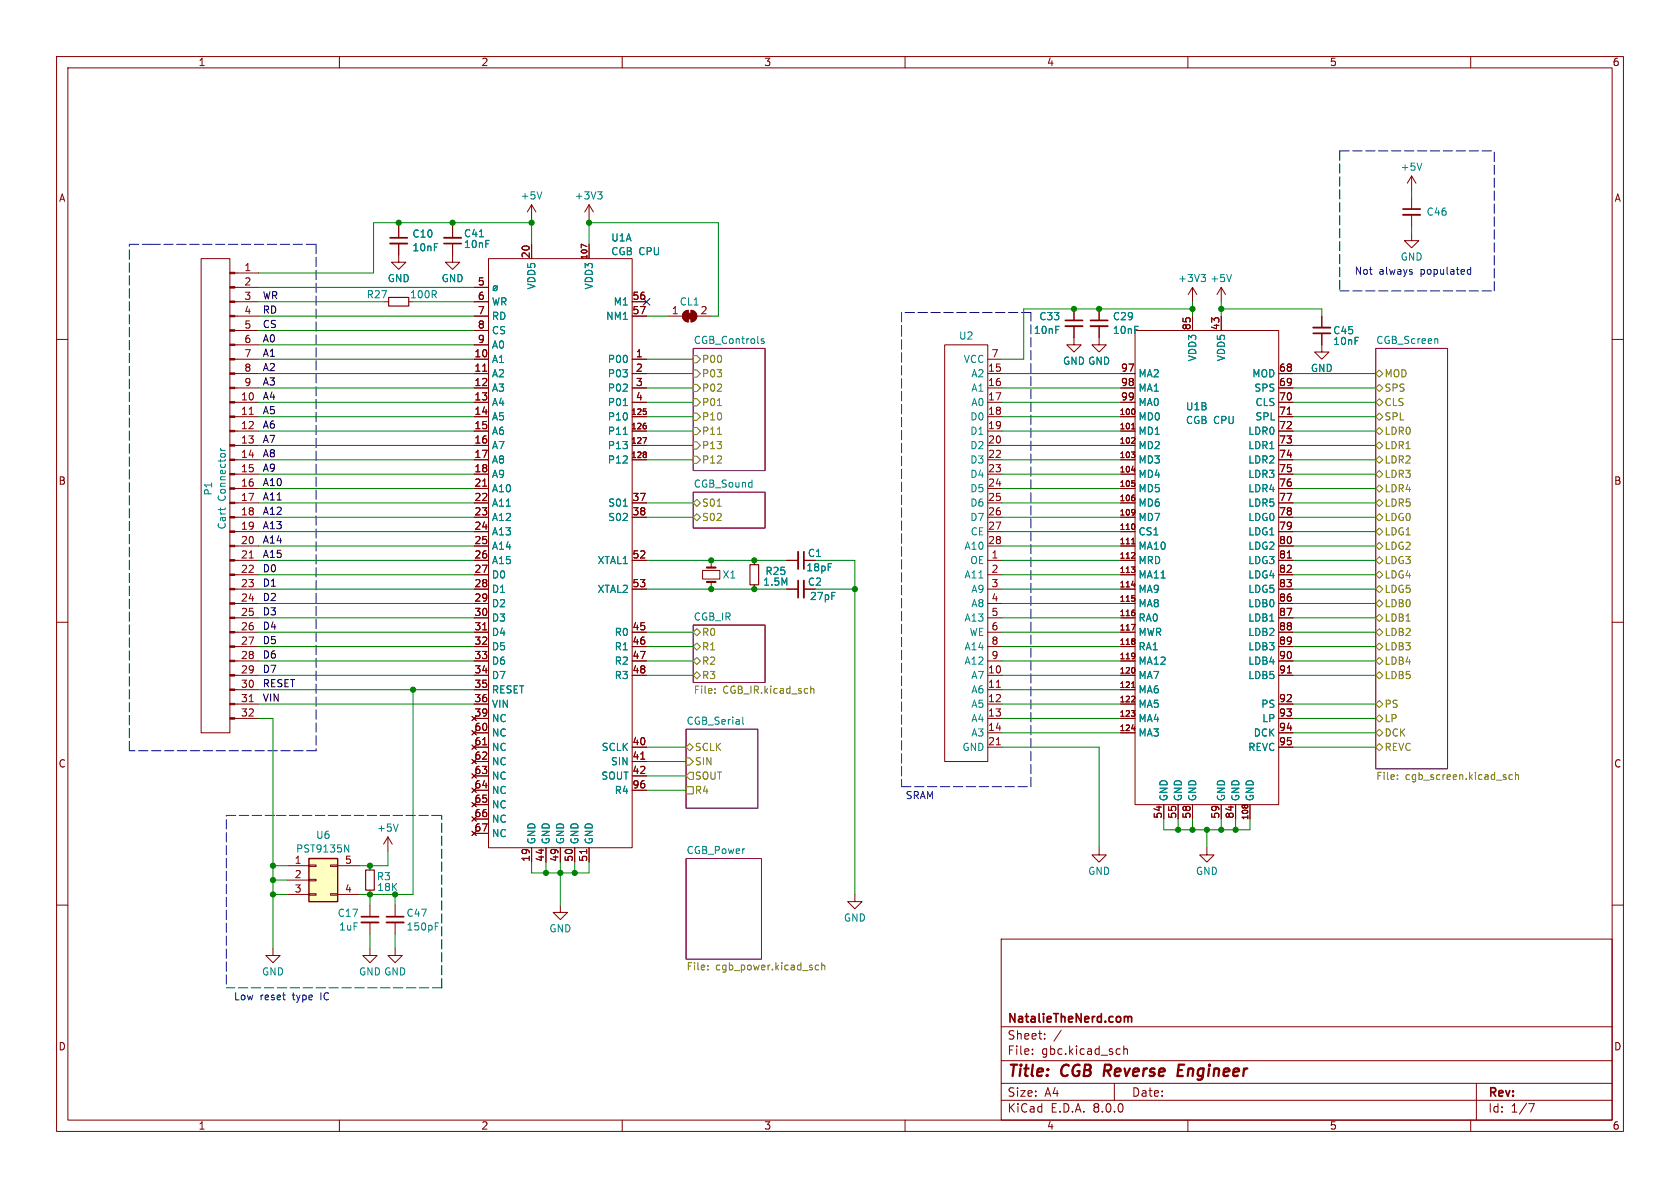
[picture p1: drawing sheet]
<svg xmlns="http://www.w3.org/2000/svg" width="297mm" height="210mm" viewBox="0 0 297 210" stroke-linecap="round" stroke-linejoin="round" font-family="sans-serif">
<defs><g id="words">
<g font-size="2.8" fill="#840000">
<text x="178" y="190.9">Title:</text>
<text x="187.7" y="190.9">CGB</text>
<text x="196" y="190.9">Reverse</text>
<text x="209.8" y="190.9">Engineer</text>
</g>
<g font-size="2.1" fill="#840000">
<text x="178" y="184">Sheet:</text>
<text x="178" y="181.2">NatalieTheNerd.com</text>
<text x="178" y="186.7">File:</text>
<text x="184.1" y="186.7">gbc.kicad_sch</text>
<text x="178" y="196.9">KiCad</text>
<text x="178" y="194.1">Size:</text>
<text x="184.7" y="194.1">A4</text>
<text x="185.7" y="196.9">E.D.A.</text>
<text x="193.3" y="196.9">8.0.0</text>
<text x="200" y="194.1">Date:</text>
<text x="263" y="194.3">Rev:</text>
<text x="263" y="196.9">Id:</text>
<text x="267.1" y="196.9">1/7</text>
</g>
<g font-size="1.8" fill="#840000">
<text x="35" y="11.9">1</text>
<text x="85" y="11.9">2</text>
<text x="135" y="11.9">3</text>
<text x="185" y="11.9">4</text>
<text x="235" y="11.9">5</text>
<text x="285" y="11.9">6</text>
<text x="10.3" y="35.9">A</text>
<text x="285.3" y="35.9">A</text>
<text x="93.7" y="45.8" transform="rotate(-90 93.7 45.8)">20</text>
<text x="43.1" y="48">1</text>
<text x="43.1" y="50.5">2</text>
<text x="43.1" y="53.1">3</text>
<text x="84.4" y="50.5">5</text>
<text x="84.4" y="53.1">6</text>
<text x="111.7" y="53.1">56</text>
<text x="43.1" y="55.6">4</text>
<text x="43.1" y="58.2">5</text>
<text x="84.4" y="55.6">7</text>
<text x="84.4" y="58.2">8</text>
<text x="111.7" y="55.6">57</text>
<text x="118.7" y="55.6">1</text>
<text x="123.8" y="55.6">2</text>
<text x="210.6" y="58.5" transform="rotate(-90 210.6 58.5)">85</text>
<text x="215.6" y="58.5" transform="rotate(-90 215.6 58.5)">43</text>
<text x="43.1" y="60.7">6</text>
<text x="43.1" y="63.2">7</text>
<text x="43.1" y="65.8">8</text>
<text x="83.8" y="63.2">10</text>
<text x="83.8" y="65.8">11</text>
<text x="84.4" y="60.7">9</text>
<text x="112.3" y="63.2">1</text>
<text x="112.3" y="65.8">2</text>
<text x="174.6" y="65.8">15</text>
<text x="175.2" y="63.2">7</text>
<text x="198.1" y="65.8">97</text>
<text x="226" y="65.8">68</text>
<text x="42.5" y="70.9">10</text>
<text x="43.1" y="68.3">9</text>
<text x="83.8" y="68.3">12</text>
<text x="83.8" y="70.9">13</text>
<text x="112.3" y="68.3">3</text>
<text x="112.3" y="70.9">4</text>
<text x="174.6" y="68.3">16</text>
<text x="174.6" y="70.9">17</text>
<text x="198.1" y="68.3">98</text>
<text x="198.1" y="70.9">99</text>
<text x="226" y="68.3">69</text>
<text x="226" y="70.9">70</text>
<text x="42.5" y="73.4">11</text>
<text x="42.5" y="75.9">12</text>
<text x="83.8" y="73.4">14</text>
<text x="83.8" y="75.9">15</text>
<text x="174.6" y="73.4">18</text>
<text x="174.6" y="75.9">19</text>
<text x="226" y="73.4">71</text>
<text x="226" y="75.9">72</text>
<text x="42.5" y="78.5">13</text>
<text x="42.5" y="81">14</text>
<text x="42.5" y="83.6">15</text>
<text x="83.8" y="78.5">16</text>
<text x="83.8" y="81">17</text>
<text x="83.8" y="83.6">18</text>
<text x="174.6" y="78.5">20</text>
<text x="174.6" y="81">22</text>
<text x="174.6" y="83.6">23</text>
<text x="226" y="78.5">73</text>
<text x="226" y="81">74</text>
<text x="226" y="83.6">75</text>
<text x="10.3" y="85.9">B</text>
<text x="42.5" y="86.1">16</text>
<text x="42.5" y="88.6">17</text>
<text x="83.8" y="86.1">21</text>
<text x="83.8" y="88.6">22</text>
<text x="111.7" y="88.6">37</text>
<text x="174.6" y="86.1">24</text>
<text x="174.6" y="88.6">25</text>
<text x="226" y="86.1">76</text>
<text x="226" y="88.6">77</text>
<text x="285.3" y="85.9">B</text>
<text x="42.5" y="91.2">18</text>
<text x="42.5" y="93.7">19</text>
<text x="83.8" y="91.2">23</text>
<text x="83.8" y="93.7">24</text>
<text x="111.7" y="91.2">38</text>
<text x="174.6" y="91.2">26</text>
<text x="174.6" y="93.7">27</text>
<text x="201.2" y="94.8">CS1</text>
<text x="226" y="91.2">78</text>
<text x="226" y="93.7">79</text>
<text x="42.5" y="96.3">20</text>
<text x="42.5" y="98.8">21</text>
<text x="42.5" y="101.3">22</text>
<text x="83.8" y="96.3">25</text>
<text x="83.8" y="98.8">26</text>
<text x="83.8" y="101.3">27</text>
<text x="111.7" y="98.8">52</text>
<text x="174.6" y="96.3">28</text>
<text x="175.2" y="98.8">1</text>
<text x="175.2" y="101.3">2</text>
<text x="226" y="96.3">80</text>
<text x="226" y="98.8">81</text>
<text x="226" y="101.3">82</text>
<text x="42.5" y="103.9">23</text>
<text x="42.5" y="106.4">24</text>
<text x="83.8" y="103.9">28</text>
<text x="83.8" y="106.4">29</text>
<text x="111.7" y="103.9">53</text>
<text x="175.2" y="103.9">3</text>
<text x="175.2" y="106.4">4</text>
<text x="226" y="103.9">83</text>
<text x="226" y="106.4">86</text>
<text x="42.5" y="109">25</text>
<text x="42.5" y="111.5">26</text>
<text x="83.8" y="109">30</text>
<text x="83.8" y="111.5">31</text>
<text x="111.7" y="111.5">45</text>
<text x="175.2" y="109">5</text>
<text x="175.2" y="111.5">6</text>
<text x="226" y="109">87</text>
<text x="226" y="111.5">88</text>
<text x="42.5" y="114">27</text>
<text x="42.5" y="116.6">28</text>
<text x="42.5" y="119.1">29</text>
<text x="83.8" y="114">32</text>
<text x="83.8" y="116.6">33</text>
<text x="83.8" y="119.1">34</text>
<text x="111.7" y="114">46</text>
<text x="111.7" y="116.6">47</text>
<text x="111.7" y="119.1">48</text>
<text x="174.6" y="119.1">10</text>
<text x="175.2" y="114">8</text>
<text x="175.2" y="116.6">9</text>
<text x="226" y="114">89</text>
<text x="226" y="116.6">90</text>
<text x="226" y="119.1">91</text>
<text x="42.5" y="121.7">30</text>
<text x="42.5" y="124.2">31</text>
<text x="83.8" y="121.7">35</text>
<text x="83.8" y="124.2">36</text>
<text x="174.6" y="121.7">11</text>
<text x="174.6" y="124.2">12</text>
<text x="226" y="124.2">92</text>
<text x="42.5" y="126.7">32</text>
<text x="83.8" y="126.7">39</text>
<text x="83.8" y="129.3">60</text>
<text x="83.8" y="131.8">61</text>
<text x="111.7" y="131.8">40</text>
<text x="174.6" y="126.7">13</text>
<text x="174.6" y="129.3">14</text>
<text x="174.6" y="131.8">21</text>
<text x="226" y="126.7">93</text>
<text x="226" y="129.3">94</text>
<text x="226" y="131.8">95</text>
<text x="10.3" y="135.9">C</text>
<text x="83.8" y="134.4">62</text>
<text x="83.8" y="136.9">63</text>
<text x="111.7" y="134.4">41</text>
<text x="111.7" y="136.9">42</text>
<text x="285.3" y="135.9">C</text>
<text x="83.8" y="139.4">64</text>
<text x="83.8" y="142">65</text>
<text x="111.7" y="139.4">96</text>
<text x="83.8" y="144.5">66</text>
<text x="83.8" y="147.1">67</text>
<text x="205.5" y="144.8" transform="rotate(-90 205.5 144.8)">54</text>
<text x="208" y="144.8" transform="rotate(-90 208 144.8)">55</text>
<text x="210.6" y="144.8" transform="rotate(-90 210.6 144.8)">58</text>
<text x="215.6" y="144.8" transform="rotate(-90 215.6 144.8)">59</text>
<text x="218.2" y="144.8" transform="rotate(-90 218.2 144.8)">84</text>
<text x="52" y="152.8">1</text>
<text x="52" y="155.3">2</text>
<text x="60.9" y="152.8">5</text>
<text x="93.7" y="152.4" transform="rotate(-90 93.7 152.4)">19</text>
<text x="96.3" y="152.4" transform="rotate(-90 96.3 152.4)">44</text>
<text x="98.8" y="152.4" transform="rotate(-90 98.8 152.4)">49</text>
<text x="101.3" y="152.4" transform="rotate(-90 101.3 152.4)">50</text>
<text x="103.9" y="152.4" transform="rotate(-90 103.9 152.4)">51</text>
<text x="52" y="157.9">3</text>
<text x="60.9" y="157.9">4</text>
<text x="10.3" y="185.9">D</text>
<text x="285.3" y="185.9">D</text>
<text x="35" y="199.9">1</text>
<text x="85" y="199.9">2</text>
<text x="135" y="199.9">3</text>
<text x="185" y="199.9">4</text>
<text x="235" y="199.9">5</text>
<text x="285" y="199.9">6</text>
</g>
<g font-size="1.8" fill="#008484">
<text x="91.9" y="35.5">+5V</text>
<text x="101.5" y="35.5">+3V3</text>
<text x="247.5" y="30.4">+5V</text>
<text x="252.1" y="38.3">C46</text>
<text x="72.8" y="42.2">C10</text>
<text x="72.8" y="44.6">10nF</text>
<text x="81.9" y="42.1">C41</text>
<text x="81.9" y="44">10nF</text>
<text x="108" y="45.3">CGB CPU</text>
<text x="108" y="42.9">U1A</text>
<text x="247.5" y="46.3">GND</text>
<text x="64.7" y="52.9">R27</text>
<text x="68.4" y="50.1">GND</text>
<text x="72.4" y="52.9">100R</text>
<text x="78" y="50.1">GND</text>
<text x="94.8" y="51.3" transform="rotate(-90 94.8 51.3)">VDD5</text>
<text x="105" y="51.3" transform="rotate(-90 105 51.3)">VDD3</text>
<text x="208.2" y="50.1">+3V3</text>
<text x="213.9" y="50.1">+5V</text>
<text x="86.9" y="54.2">WR</text>
<text x="86.9" y="56.7">RD</text>
<text x="86.9" y="59.3">CS</text>
<text x="107.1" y="56.7">NM1</text>
<text x="108.4" y="54.2">M1</text>
<text x="120.1" y="54.2">CL1</text>
<text x="182.7" y="59.2">10nF</text>
<text x="183.6" y="56.8">C33</text>
<text x="196.6" y="56.8">C29</text>
<text x="196.6" y="59.2">10nF</text>
<text x="235.6" y="59.3">C45</text>
<text x="86.9" y="64.4">A1</text>
<text x="86.9" y="61.8">A0</text>
<text x="107.4" y="64.4">P00</text>
<text x="122.6" y="60.9">CGB_Controls</text>
<text x="169.4" y="60.2">U2</text>
<text x="170.3" y="64.4">VCC</text>
<text x="187.8" y="64.7">GND GND</text>
<text x="211.7" y="64" transform="rotate(-90 211.7 64)">VDD3</text>
<text x="216.8" y="64" transform="rotate(-90 216.8 64)">VDD5</text>
<text x="231.6" y="66">GND</text>
<text x="235.6" y="61.2">10nF</text>
<text x="243.2" y="60.9">CGB_Screen</text>
<text x="86.9" y="66.9">A2</text>
<text x="86.9" y="69.4">A3</text>
<text x="86.9" y="72">A4</text>
<text x="107.4" y="66.9">P03</text>
<text x="107.4" y="69.4">P02</text>
<text x="107.4" y="72">P01</text>
<text x="171.6" y="66.9">A2</text>
<text x="171.6" y="69.4">A1</text>
<text x="171.6" y="72">A0</text>
<text x="201.2" y="66.9">MA2</text>
<text x="201.2" y="69.4">MA1</text>
<text x="201.2" y="72">MA0</text>
<text x="221.3" y="66.9">MOD</text>
<text x="221.7" y="69.4">SPS</text>
<text x="221.8" y="72">CLS</text>
<text x="86.9" y="74.5">A5</text>
<text x="86.9" y="77.1">A6</text>
<text x="107.4" y="74.5">P10</text>
<text x="107.4" y="77.1">P11</text>
<text x="171.4" y="74.5">D0</text>
<text x="171.4" y="77.1">D1</text>
<text x="201.2" y="74.5">MD0</text>
<text x="201.2" y="77.1">MD1</text>
<text x="209.6" y="75.2">CGB CPU</text>
<text x="209.6" y="72.7">U1B</text>
<text x="220.6" y="77.1">LDR0</text>
<text x="221.8" y="74.5">SPL</text>
<text x="86.9" y="79.6">A7</text>
<text x="86.9" y="82.1">A8</text>
<text x="107.4" y="79.6">P13</text>
<text x="107.4" y="82.1">P12</text>
<text x="171.4" y="79.6">D2</text>
<text x="171.4" y="82.1">D3</text>
<text x="201.2" y="79.6">MD2</text>
<text x="201.2" y="82.1">MD3</text>
<text x="220.6" y="79.6">LDR1</text>
<text x="220.6" y="82.1">LDR2</text>
<text x="37.7" y="87.7" transform="rotate(-90 37.7 87.7)">P1</text>
<text x="40.1" y="88.6" transform="rotate(-90 40.1 88.6)">Connector</text>
<text x="86.9" y="84.7">A9</text>
<text x="86.9" y="87.2">A10</text>
<text x="86.9" y="89.8">A11</text>
<text x="107.4" y="89.8">S01</text>
<text x="122.6" y="86.3">CGB_Sound</text>
<text x="171.4" y="84.7">D4</text>
<text x="171.4" y="87.2">D5</text>
<text x="171.4" y="89.8">D6</text>
<text x="201.2" y="84.7">MD4</text>
<text x="201.2" y="87.2">MD5</text>
<text x="201.2" y="89.8">MD6</text>
<text x="220.6" y="84.7">LDR3</text>
<text x="220.6" y="87.2">LDR4</text>
<text x="220.6" y="89.8">LDR5</text>
<text x="40.1" y="93.7" transform="rotate(-90 40.1 93.7)">Cart</text>
<text x="86.9" y="92.3">A12</text>
<text x="86.9" y="94.8">A13</text>
<text x="107.4" y="92.3">S02</text>
<text x="171.4" y="92.3">D7</text>
<text x="171.5" y="94.8">CE</text>
<text x="201.2" y="92.3">MD7</text>
<text x="220.6" y="92.3">LDG0</text>
<text x="220.6" y="94.8">LDG1</text>
<text x="86.9" y="97.4">A14</text>
<text x="86.9" y="99.9">A15</text>
<text x="105.5" y="99.9">XTAL1</text>
<text x="135.2" y="101.8">R25</text>
<text x="142.5" y="101.2">18pF</text>
<text x="142.7" y="98.7">C1</text>
<text x="170.4" y="97.4">A10</text>
<text x="171.4" y="99.9">OE</text>
<text x="201.2" y="97.4">MA10</text>
<text x="201.2" y="99.9">MRD</text>
<text x="220.6" y="97.4">LDG2</text>
<text x="220.6" y="99.9">LDG3</text>
<text x="86.9" y="102.5">D0</text>
<text x="86.9" y="105">D1</text>
<text x="86.9" y="107.5">D2</text>
<text x="105.5" y="105">XTAL2</text>
<text x="127.6" y="102.5">X1</text>
<text x="134.8" y="103.7">1.5M</text>
<text x="142.7" y="103.7">C2</text>
<text x="143.1" y="106.3">27pF</text>
<text x="170.4" y="102.5">A11</text>
<text x="171.6" y="105">A9</text>
<text x="171.6" y="107.5">A8</text>
<text x="201.2" y="102.5">MA11</text>
<text x="201.2" y="105">MA9</text>
<text x="201.2" y="107.5">MA8</text>
<text x="220.6" y="102.5">LDG4</text>
<text x="220.6" y="105">LDG5</text>
<text x="220.6" y="107.5">LDB0</text>
<text x="86.9" y="110.1">D3</text>
<text x="86.9" y="112.6">D4</text>
<text x="108.6" y="112.6">R0</text>
<text x="122.6" y="109.8">CGB_IR</text>
<text x="170.4" y="110.1">A13</text>
<text x="171.3" y="112.6">WE</text>
<text x="201.2" y="110.1">RA0</text>
<text x="201.2" y="112.6">MWR</text>
<text x="220.6" y="110.1">LDB1</text>
<text x="220.6" y="112.6">LDB2</text>
<text x="86.9" y="115.2">D5</text>
<text x="86.9" y="117.7">D6</text>
<text x="108.6" y="115.2">R1</text>
<text x="108.6" y="117.7">R2</text>
<text x="170.4" y="115.2">A14</text>
<text x="170.4" y="117.7">A12</text>
<text x="201.2" y="115.2">RA1</text>
<text x="201.2" y="117.7">MA12</text>
<text x="220.6" y="115.2">LDB3</text>
<text x="220.6" y="117.7">LDB4</text>
<text x="86.9" y="120.2">D7</text>
<text x="86.9" y="122.8">RESET</text>
<text x="86.9" y="125.3">VIN</text>
<text x="108.6" y="120.2">R3</text>
<text x="171.6" y="120.2">A7</text>
<text x="171.6" y="122.8">A6</text>
<text x="171.6" y="125.3">A5</text>
<text x="201.2" y="120.2">MA7</text>
<text x="201.2" y="122.8">MA6</text>
<text x="201.2" y="125.3">MA5</text>
<text x="220.6" y="120.2">LDB5</text>
<text x="222.9" y="125.3">PS</text>
<text x="86.9" y="127.9">NC</text>
<text x="86.9" y="130.4">NC</text>
<text x="121.3" y="128.2">CGB_Serial</text>
<text x="171.6" y="127.9">A4</text>
<text x="171.6" y="130.4">A3</text>
<text x="201.2" y="127.9">MA4</text>
<text x="201.2" y="130.4">MA3</text>
<text x="221.5" y="130.4">DCK</text>
<text x="223.1" y="127.9">LP</text>
<text x="86.9" y="132.9">NC</text>
<text x="86.9" y="135.5">NC</text>
<text x="106.3" y="132.9">SCLK</text>
<text x="107.9" y="135.5">SIN</text>
<text x="170" y="132.9">GND</text>
<text x="220.6" y="132.9">REVC</text>
<text x="86.9" y="138">NC</text>
<text x="86.9" y="140.6">NC</text>
<text x="86.9" y="143.1">NC</text>
<text x="106.2" y="138">SOUT</text>
<text x="108.6" y="140.6">R4</text>
<text x="206.6" y="141.7" transform="rotate(-90 206.6 141.7)">GND</text>
<text x="209.1" y="141.7" transform="rotate(-90 209.1 141.7)">GND</text>
<text x="211.7" y="141.7" transform="rotate(-90 211.7 141.7)">GND</text>
<text x="216.8" y="141.7" transform="rotate(-90 216.8 141.7)">GND</text>
<text x="219.3" y="141.7" transform="rotate(-90 219.3 141.7)">GND</text>
<text x="221.8" y="141.7" transform="rotate(-90 221.8 141.7)">GND</text>
<text x="55.8" y="148.5">U6</text>
<text x="66.5" y="147.2">+5V</text>
<text x="86.9" y="145.6">NC</text>
<text x="86.9" y="148.2">NC</text>
<text x="94.8" y="149.4" transform="rotate(-90 94.8 149.4)">GND</text>
<text x="97.4" y="149.4" transform="rotate(-90 97.4 149.4)">GND</text>
<text x="99.9" y="149.4" transform="rotate(-90 99.9 149.4)">GND</text>
<text x="102.5" y="149.4" transform="rotate(-90 102.5 149.4)">GND</text>
<text x="105" y="149.4" transform="rotate(-90 105 149.4)">GND</text>
<text x="52.2" y="150.9">PST9135N</text>
<text x="66.5" y="155.8">R3</text>
<text x="121.3" y="151.1">CGB_Power</text>
<text x="192.3" y="154.9">GND</text>
<text x="211.3" y="154.9">GND</text>
<text x="66.6" y="157.7">18K</text>
<text x="59.6" y="162.3">C17</text>
<text x="59.8" y="164.7">1uF</text>
<text x="71.8" y="164.7">150pF</text>
<text x="71.8" y="162.3">C47</text>
<text x="97" y="165">GND</text>
<text x="149.1" y="163.1">GND</text>
<text x="46.2" y="172.6">GND</text>
<text x="63.4" y="172.6">GND GND</text>
</g>
<g font-size="1.8">
<text x="46.4" y="53">WR</text>
<text x="46.4" y="55.5">RD</text>
<text x="46.4" y="58.1">CS</text>
<text x="46.4" y="60.6">A0</text>
<text x="46.4" y="63.2">A1</text>
<text x="46.4" y="65.7">A2</text>
<text x="46.4" y="68.2">A3</text>
<text x="46.4" y="70.8">A4</text>
<text x="46.4" y="73.3">A5</text>
<text x="46.4" y="75.9">A6</text>
<text x="46.4" y="80.9">A8</text>
<text x="46.4" y="83.5">A9</text>
<text x="46.4" y="78.4">A7</text>
<text x="46.4" y="86">A10</text>
<text x="46.4" y="88.6">A11</text>
<text x="46.4" y="93.6">A13</text>
<text x="46.4" y="91.1">A12</text>
<text x="46.4" y="101.3">D0</text>
<text x="46.4" y="98.7">A15</text>
<text x="46.4" y="96.2">A14</text>
<text x="46.4" y="106.3">D2</text>
<text x="46.4" y="103.8">D1</text>
<text x="46.4" y="114">D5</text>
<text x="46.4" y="108.9">D3</text>
<text x="46.4" y="111.4">D4</text>
<text x="46.4" y="119">D7</text>
<text x="46.4" y="116.5">D6</text>
<text x="46.4" y="121.6">RESET</text>
<text x="46.4" y="124.1">VIN</text>
</g>
<g font-size="1.8" fill="#0000c2">
<text x="239.4" y="48.6">Not</text>
<text x="243.8" y="48.6">always</text>
<text x="251.2" y="48.6">populated</text>
<text x="160" y="141.4">SRAM</text>
<text x="41.3" y="176.9">Low</text>
<text x="46" y="176.9">reset</text>
<text x="51.8" y="176.9">type</text>
<text x="56.9" y="176.9">IC</text>
</g>
<g font-size="1.8" fill="#848400">
<text x="124" y="64.4">P00</text>
<text x="124" y="72">P01</text>
<text x="124" y="66.9">P03</text>
<text x="124" y="69.4">P02</text>
<text x="244.7" y="72">CLS</text>
<text x="244.7" y="66.9">MOD</text>
<text x="244.7" y="69.4">SPS</text>
<text x="124" y="77.1">P11</text>
<text x="124" y="74.5">P10</text>
<text x="244.7" y="77.1">LDR0</text>
<text x="244.7" y="74.5">SPL</text>
<text x="124" y="79.6">P13</text>
<text x="124" y="82.1">P12</text>
<text x="244.7" y="82.1">LDR2</text>
<text x="244.7" y="79.6">LDR1</text>
<text x="124" y="89.8">S01</text>
<text x="244.7" y="87.2">LDR4</text>
<text x="244.7" y="84.7">LDR3</text>
<text x="244.7" y="89.8">LDR5</text>
<text x="124" y="92.3">S02</text>
<text x="244.7" y="94.8">LDG1</text>
<text x="244.7" y="92.3">LDG0</text>
<text x="244.7" y="97.4">LDG2</text>
<text x="244.7" y="99.9">LDG3</text>
<text x="244.7" y="105">LDG5</text>
<text x="244.7" y="102.5">LDG4</text>
<text x="244.7" y="107.5">LDB0</text>
<text x="124" y="112.6">R0</text>
<text x="244.7" y="112.6">LDB2</text>
<text x="244.7" y="110.1">LDB1</text>
<text x="124" y="117.7">R2</text>
<text x="124" y="115.2">R1</text>
<text x="244.7" y="117.7">LDB4</text>
<text x="244.7" y="115.2">LDB3</text>
<text x="122.6" y="123">File:</text>
<text x="124" y="120.2">R3</text>
<text x="127.8" y="123">CGB_IR.kicad_sch</text>
<text x="244.7" y="125.3">PS</text>
<text x="244.7" y="120.2">LDB5</text>
<text x="244.7" y="130.4">DCK</text>
<text x="244.7" y="127.9">LP</text>
<text x="122.7" y="132.9">SCLK</text>
<text x="122.7" y="135.5">SIN</text>
<text x="244.7" y="132.9">REVC</text>
<text x="122.7" y="138">SOUT</text>
<text x="122.7" y="140.6">R4</text>
<text x="243.2" y="138.2">File:</text>
<text x="248.4" y="138.2">cgb_screen.kicad_sch</text>
<text x="121.3" y="171.9">File:</text>
<text x="126.5" y="171.9">cgb_power.kicad_sch</text>
</g>
<g font-size="1.4" fill="#840000">
<text x="103.9" y="46" transform="rotate(-90 103.9 46)">107</text>
<text x="111.5" y="73.4">125</text>
<text x="111.5" y="75.9">126</text>
<text x="197.8" y="73.4">100</text>
<text x="197.8" y="75.9">101</text>
<text x="111.5" y="78.5">127</text>
<text x="111.5" y="81">128</text>
<text x="197.8" y="78.5">102</text>
<text x="197.8" y="81">103</text>
<text x="197.8" y="83.6">104</text>
<text x="197.8" y="86.1">105</text>
<text x="197.8" y="88.6">106</text>
<text x="197.8" y="91.2">109</text>
<text x="197.8" y="93.7">110</text>
<text x="197.8" y="96.3">111</text>
<text x="197.8" y="98.8">112</text>
<text x="197.8" y="101.3">113</text>
<text x="197.8" y="103.9">114</text>
<text x="197.8" y="106.4">115</text>
<text x="197.8" y="109">116</text>
<text x="197.8" y="111.5">117</text>
<text x="197.8" y="114">118</text>
<text x="197.8" y="116.6">119</text>
<text x="197.8" y="119.1">120</text>
<text x="197.8" y="121.7">121</text>
<text x="197.8" y="124.2">122</text>
<text x="197.8" y="126.7">123</text>
<text x="197.8" y="129.3">124</text>
<text x="220.7" y="145.1" transform="rotate(-90 220.7 145.1)">108</text>
</g>
</g></defs>
<g fill="none" stroke="#840000" stroke-width=".18">
<path d="M10 10h277v190h-277zM12 12h273v186h-273zM60 10v2M110 10v2M160 10v2M210 10v2M260 10v2M10 60h2M35.6 45.7h5v83.8h-5zM41.5 58.4h4.2M41.5 55.9h4.2M41.5 53.3h4.2"/>
<path d="M41.5 50.8h4.2M41.5 48.3h4.2M67.9 53.3h.8M70.5 43.1v3.3h1.3l-1.3 1.2-1.3-1.2h1.3M70.5 40v2M80 43.1v3.3h1.3l-1.3 1.2-1.3-1.2h1.3M80 40v2M83.8 58.4h2.6M83.8 55.9h2.6M83.8 53.3h2.6M83.8 50.8h2.6M86.4 45.7h25.4v104.2h-25.4z"/>
<path d="M94 43.2v2.5M103.8 43.6l-1-.4v.6M104.1 43.2v2.5M111.8 55.9h2.5M111.8 53.3h2.5M118.1 55.9h2.5M120.9 55.2l.8-.3v2a1.02 1.02 0 0 1-1-.6 1.02 1.02 0 0 1 .2-1.1zM122.2 54.9a1.02 1.02 0 0 1 1 1 1.02 1.02 0 0 1-1 1zM123.2 55.9h2.5M210.8 50.8l-.7 1.3M210.8 50.8v2.5M210.8 50.8l.8 1.3"/>
<path d="M285 60h2M41.5 78.7h4.2M41.5 76.2h4.2M41.5 73.7h4.2M41.5 71.1h4.2M41.5 68.6h4.2M41.5 66h4.2M41.5 63.5h4.2M41.5 61h4.2M44.1 73.2h.7M83.8 78.7h2.6M83.8 76.2h2.6"/>
<path d="M83.8 73.7h2.6M83.8 71.1h2.6M83.8 68.6h2.6M83.8 66h2.6M83.8 63.5h2.6M83.8 61h2.6M85.3 65.6h.8M111.8 78.7h2.5M111.8 76.2h2.5M111.8 73.7h2.5M111.8 71.1h2.5M111.8 68.6h2.5"/>
<path d="M111.8 66h2.5M111.8 63.5h2.5M113.6 77.4h.7l-.4 1M114.2 72.8v.4M114.2 75.3v.4M114.2 80v.2M41.5 99.1h4.2M41.5 96.5h4.2M41.5 94h4.2M41.5 91.4h4.2M41.5 88.9h4.2M41.5 86.4h4.2"/>
<path d="M41.5 83.8h4.2M41.5 81.3h4.2M44.1 98.6h.7M83.8 99.1h2.6M83.8 96.5h2.6M83.8 94h2.6M83.8 91.4h2.6M83.8 88.9h2.6M83.8 86.4h2.6M83.8 83.8h2.6M83.8 81.3h2.6M85.3 85.9h.8"/>
<path d="M111.8 99.1h2.5M111.8 91.4h2.5M111.8 88.9h2.5M111.8 81.3h2.5M114.2 80.4v.4M125.7 99.1v1.2M133.3 99.1v.7M139.1 99.1h2M142.1 99.1h2M10 110h2M41.5 119.4h4.2M41.5 116.8h4.2"/>
<path d="M41.5 114.3h4.2M41.5 111.8h4.2M41.5 109.2h4.2M41.5 106.7h4.2M41.5 104.1h4.2M41.5 101.6h4.2M83.8 119.4h2.6M83.8 116.8h2.6M83.8 114.3h2.6M83.8 111.8h2.6M83.8 109.2h2.6M83.8 106.7h2.6"/>
<path d="M83.8 104.1h2.6M83.8 101.6h2.6M85.3 111.3h.8M111.8 119.4h2.5M111.8 116.8h2.5M111.8 114.3h2.5M111.8 111.8h2.5M111.8 104.1h2.5M124.2 100.8h3.1v1.6h-3.1zM125.7 102.9v1.2M133.3 103.4v.7M139.1 104.1h2"/>
<path d="M142.1 104.1h2M285 110h2M41.5 127h4.2M41.5 124.5h4.2M41.5 121.9h4.2M44.1 124h.7M83.8 127h2.6M83.8 124.5h2.6M83.8 121.9h2.6M83.8 132.1h2.6M83.8 134.6h2.6M83.8 137.2h2.6"/>
<path d="M83.8 129.5h2.6M83.8 139.7h2.6M85.3 131.7h.8M111.8 132.1h2.5M111.8 134.6h2.5M111.8 137.2h2.5M111.8 139.7h2.5M113.3 134.2h.7M10 160h2M68.6 148l-.8 1.2M68.6 148v2.5M68.6 148l.7 1.2"/>
<path d="M83.8 142.2h2.6M83.8 144.8h2.6M83.8 147.3h2.6M94 149.9v2.5M96.5 149.9v2.5M99.1 149.9v2.5M101.6 149.9v2.5M103.7 150.2v.7M104.1 149.9v2.5M151.1 158.1v1.3h1.3l-1.3 1.3-1.2-1.3h1.2M285 160h2M65.4 167.6v1.3h1.3l-1.3 1.3-1.3-1.3h1.3"/>
<path d="M65.4 160v2.1M65.4 163.1v2M69.8 167.6v1.3h1.3l-1.3 1.3-1.2-1.3h1.2M69.8 160v2.1M69.8 163.1v2M99.1 160v1.3h1.2l-1.2 1.3-1.3-1.3h1.3M177 166h108v32h-108zM60 198v2M110 198v2M160 198v2M177 194.5h108M177 191.5h108"/>
<path d="M177 187.5h108M177 181.5h108M182.5 186.3v.1M182.5 185.5v.1M184.7 183.6v.1M184.7 182.8v.1M187.6 182.1l-1.3 2M197 191.5v3M197.9 185.4l.1 .1M198 186.3l-.1 .1M198.7 184.9v1.5M198.7 185.5l.2-.1 .3 .1 .1 .9"/>
<path d="M210 198v2M260 198v2M261 191.5v6.5M270.2 195.1h1l-.6 1.5"/>
</g>
<path d="M195.4 188.2l-.3 2M208.3 189.2h.7M209.4 188.2h-1l-.2 2h.9" fill="none" stroke="#840000" stroke-width=".4"/>
<path d="M69 42h3M78.5 43.1h3M142.1 97.5v3.1M141.1 102.6v3.1M63.9 162.1h3M68.3 162.1h3.1M198.8 179.8l.4-.1 .2 .2M199.4 179.9l.2-.2 .4 .1 .1 .9M199.4 179.9v.8" fill="none" stroke="#840000" stroke-width=".3"/>
<path d="M122.6 61.6h12.7v21.6h-12.7zM243.2 61.6h12.7v74.3h-12.7zM122.6 87h12.7v6.3h-12.7zM122.6 110.5h12.7v10.2h-12.7zM121.3 128.9h12.7v14h-12.7zM121.3 151.8h13.3v17.7h-13.3z" fill="none" stroke="#840084" stroke-width=".18"/>
<g fill="none" stroke="#848400" stroke-width=".18">
<path d="M122.6 70.5h.6l.6 .6-.6 .7h-.6zM122.6 65.4h.6l.6 .6-.6 .7h-.6zM122.6 78.1h.6l.6 .6-.6 .7h-.6zM122.6 67.9h.6l.6 .7-.6 .6h-.6zM122.6 62.9h.6l.6 .6-.6 .6h-.6zM122.6 75.6h.6l.6 .6-.6 .6h-.6zM122.6 73h.6l.6 .7-.6 .6h-.6zM126.8 71.7h.8M126.8 76.8h.8M243.2 71.1l.6-.6 .7 .6-.7 .7zM243.2 66l.6-.6 .7 .6-.7 .7zM243.2 68.6l.6-.7 .7 .7-.7 .6z"/>
<path d="M243.2 76.2l.6-.6 .7 .6-.7 .6zM243.2 73.7l.6-.7 .7 .7-.7 .6zM243.2 78.7l.6-.6 .7 .6-.7 .7zM122.6 80.6h.6l.6 .7-.6 .6h-.6zM122.6 91.4l.6-.6 .6 .6-.6 .7zM123.2 88.3l.6 .6-.6 .6-.6-.6zM126.8 89.5h.7M243.2 86.4l.6-.7 .7 .7-.7 .6zM243.2 83.8l.6-.6 .7 .6-.7 .7zM243.2 88.9l.6-.6 .7 .6-.7 .6zM243.2 81.3l.6-.7 .7 .7-.7 .6zM243.2 96.5l.6-.6 .7 .6-.7 .7z"/>
<path d="M243.2 94l.6-.7 .7 .7-.7 .6zM243.2 99.1l.6-.7 .7 .7-.7 .6zM243.2 91.4l.6-.6 .7 .6-.7 .7zM122.6 116.8l.6-.6 .6 .6-.6 .7zM122.6 114.3l.6-.6 .6 .6-.6 .6zM123.2 118.7l.6 .7-.6 .6-.6-.6zM123.2 111.1l.6 .7-.6 .6-.6-.6zM243.2 104.1l.6-.6 .7 .6-.7 .7zM243.2 116.8l.6-.6 .7 .6-.7 .7zM243.2 111.8l.6-.7 .7 .7-.7 .6zM243.2 114.3l.6-.6 .7 .6-.7 .6zM243.2 119.4l.6-.7 .7 .7-.7 .6z"/>
<path d="M243.2 106.7l.6-.7 .7 .7-.7 .6zM243.8 101l.7 .6-.7 .6-.6-.6zM243.8 108.6l.7 .6-.7 .7-.6-.7zM121.3 134h.6l.7 .6-.7 .7h-.6zM121.3 139.1h1.3v1.2h-1.3zM121.9 131.4l.7 .7-.7 .6-.6-.6zM121.9 136.5h.7v1.3h-.7l-.6-.6zM126.4 122.4v.2M126.4 121.8v.1M143.3 121.3v1.3M143.3 121.8l.2-.1 .3 .1 .1 .8M243.2 124.5l.6-.7 .7 .7-.7 .6z"/>
<path d="M243.2 129.5l.6-.6 .7 .6-.7 .7zM243.2 127l.6-.6 .7 .6-.7 .6zM243.8 131.4l.7 .7-.7 .6-.6-.6zM247.1 137.7v.1M247.1 137v.1M267.4 137h-.4l-.2 .2 .1 .5h.5M267.9 137.1l.2-.1h.3l.1 .8M267.9 136.5v1.3M125.1 171.3v.2M125.1 170.7v.1M144.7 170.7l-.3-.1-.3 .2 .1 .6h.5M145.3 170.7l.2-.1 .3 .1v.8"/>
<path d="M145.3 170.2v1.3"/>
</g>
<g fill="none" stroke="#008484" stroke-width=".18">
<path d="M84.7 41.9h.8M87.3 50.7l.2-.2 .3 .2 .1 .4-.1 .2-.3 .1-.2-.1zM87.9 50.5l-.8 .9M135.1 59.9h-.3l-.2 .2v.1l.5 .2v.3h-.5M212.3 48.5h.8l-.4 .5M212.9 49l.2 .2v.3l-.2 .3M254 59.9l.2 .2v.6M39 79.6h.8M39 79.3l.2 .3M110.2 76.8h.7M110.2 71.7h.7M110.2 89.5h.7"/>
<path d="M131.3 126.8v1l.2 .2M70.4 145.7l-.4 1.2M76.9 163.7h.5M76.9 163.1h.7"/>
</g>
<g fill="#840000" stroke="#840000" stroke-width=".18">
<path d="M40.6 126.9h.9v.2h-.9z"/>
<path d="M40.6 124.3h.9v.3h-.9z"/>
<path d="M40.6 121.8h.9v.2h-.9z"/>
<path d="M40.6 119.3h.9v.2h-.9z"/>
<path d="M40.6 116.7h.9v.3h-.9z"/>
<path d="M40.6 114.2h.9v.2h-.9z"/>
<path d="M40.6 111.6h.9v.3h-.9z"/>
<path d="M40.6 109.1h.9v.2h-.9z"/>
<path d="M40.6 106.6h.9v.2h-.9z"/>
<path d="M40.6 104h.9v.3h-.9z"/>
<path d="M40.6 101.5h.9v.2h-.9z"/>
<path d="M40.6 98.9h.9v.3h-.9z"/>
<path d="M40.6 96.4h.9v.2h-.9z"/>
<path d="M40.6 93.9h.9v.2h-.9z"/>
<path d="M40.6 91.3h.9v.3h-.9z"/>
<path d="M40.6 88.8h.9v.2h-.9z"/>
<path d="M40.6 86.2h.9v.3h-.9z"/>
<path d="M40.6 83.7h.9v.2h-.9z"/>
<path d="M40.6 81.2h.9v.2h-.9z"/>
<path d="M40.6 78.6h.9v.3h-.9z"/>
<path d="M40.6 76.1h.9v.2h-.9z"/>
<path d="M40.6 73.5h.9v.3h-.9z"/>
<path d="M40.6 71h.9v.2h-.9z"/>
<path d="M40.6 68.5h.9v.2h-.9z"/>
<path d="M40.6 65.9h.9v.3h-.9z"/>
<path d="M40.6 63.4h.9v.2h-.9z"/>
<path d="M40.6 60.8h.9v.3h-.9z"/>
<path d="M40.6 58.3h.9v.2h-.9z"/>
<path d="M40.6 55.8h.9v.2h-.9z"/>
<path d="M40.6 53.2h.9v.3h-.9z"/>
<path d="M40.6 50.7h.9v.2h-.9z"/>
<path d="M40.6 48.1h.9v.3h-.9z"/>
<path d="M121.4 55.4h1v1h-1z"/>
<path d="M120.9 55.2l.8-.3v2a1.02 1.02 0 0 1-1-.6 1.02 1.02 0 0 1 .2-1.1z"/>
<path d="M122.2 54.9a1.02 1.02 0 0 1 1 1 1.02 1.02 0 0 1-1 1z"/>
</g>
<path d="M69 43.1h3M78.5 42h3M141.1 97.5v3.1M142.1 102.6v3.1M63.9 163.1h3M68.3 163.1h3.1" fill="none" stroke="#840000" stroke-width=".33"/>
<path d="M68.7 52.6h3.6v1.5h-3.6zM132.6 99.8h1.5v3.6h-1.5z" fill="none" stroke="#840000" stroke-width=".2"/>
<path d="M125 102.9h1.5M125 100.3h1.5" fill="none" stroke="#840000" stroke-width=".38"/>
<path d="M54.6 151.8h5.1v7.6h-5.1z" fill="#ffffc2"/>
<g fill="none" stroke="#840000" stroke-width=".18">
<path d="M94 36.2l-.8 1.3M94 36.2v2.5M94 36.2l.7 1.3M104.1 36.2l-.7 1.3M104.1 36.2v2.5M104.1 36.2l.8 1.3M249.6 31.1v2.6M249.6 34.9v2.1M249.6 38v2M249.6 31.1l-.8 1.3M249.6 31.1l.7 1.3M70.5 40v2"/>
<path d="M70.5 43.1v2M80 40v2M80 43.1v2M83.8 50.8h2.6M83.8 53.3h2.6M83.8 55.9h2.6M83.8 58.4h2.6M94 43.2v2.5M103.8 43.6l-1-.4v.6M104.1 43.2v2.5M111.8 53.3h2.5M111.8 55.9h2.5"/>
<path d="M189.9 57.7v3.3h1.2l-1.2 1.2-1.3-1.2h1.3M189.9 54.6v2M194.3 57.7v3.3h1.3l-1.3 1.2-1.3-1.2h1.3M194.3 54.6v2M200.7 58.4h25.4v83.8h-25.4zM210.8 55.9v2.5M215.9 50.8l-.8 1.3M215.9 50.8v2.5M215.9 55.9v2.5M215.9 50.8l.8 1.3M233.7 58.9v3.3h1.2l-1.2 1.3-1.3-1.3h1.3M233.7 55.9v2"/>
<path d="M249.6 41.3v1.2h1.2l-1.2 1.3-1.3-1.3h1.3M83.8 73.7h2.6M83.8 76.2h2.6M83.8 78.7h2.6M83.8 66h2.6M83.8 68.6h2.6M83.8 71.1h2.6M83.8 63.5h2.6M83.8 61h2.6M85.3 65.6h.8M111.8 73.7h2.5M111.8 76.2h2.5"/>
<path d="M111.8 78.7h2.5M111.8 66h2.5M111.8 68.6h2.5M111.8 71.1h2.5M111.8 63.5h2.5M113.6 77.4h.7l-.4 1M114.2 72.8v.4M114.2 75.3v.4M114.2 80v.2M167 61h7.6v73.6h-7.6zM174.6 73.7h2.6M174.6 76.2h2.6"/>
<path d="M174.6 78.7h2.6M174.6 66h2.6M174.6 68.6h2.6M174.6 71.1h2.6M174.6 63.5h2.6M198.1 73.7h2.6M198.1 76.2h2.6M198.1 78.7h2.6M198.1 66h2.6M198.1 68.6h2.6M198.1 71.1h2.6M200 79.9h.6l-.3 .4"/>
<path d="M200.1 75.8h.5M200.5 77.4l.1 .4-.6 .6h.6M200.6 72.5v.6M226.1 73.7h2.5M226.1 76.2h2.5M226.1 78.7h2.5M226.1 66h2.5M226.1 68.6h2.5M226.1 71.1h2.5M227.6 73.2h.7M83.8 81.3h2.6M83.8 83.8h2.6"/>
<path d="M83.8 86.4h2.6M83.8 88.9h2.6M83.8 91.4h2.6M83.8 94h2.6M83.8 96.5h2.6M83.8 99.1h2.6M85.3 85.9h.8M111.8 81.3h2.5M111.8 88.9h2.5M111.8 91.4h2.5M111.8 99.1h2.5M114.2 80.4v.4"/>
<path d="M133.3 99.1v.7M139.1 99.1h2M142.1 99.1h2M174.6 81.3h2.6M174.6 83.8h2.6M174.6 86.4h2.6M174.6 88.9h2.6M174.6 91.4h2.6M174.6 94h2.6M174.6 96.5h2.6M174.6 99.1h2.6M198.1 81.3h2.6"/>
<path d="M198.1 83.8h2.6M198.1 86.4h2.6M198.1 88.9h2.6M198.1 91.4h2.6M198.1 94h2.6M198.1 96.5h2.6M198.1 99.1h2.6M200.1 83.1h.6M200.1 96.1h.5M200.5 97.7l.1 .4-.6 .6h.6M200.6 80.4v.4M200.6 85.5v.4"/>
<path d="M200.6 88v.4M200.6 90.2v.6M200.6 92.8v.2M200.6 90.5v.1M200.6 93.2v.2M226.1 81.3h2.5M226.1 83.8h2.5M226.1 86.4h2.5M226.1 88.9h2.5M226.1 91.4h2.5M226.1 94h2.5M226.1 96.5h2.5"/>
<path d="M226.1 99.1h2.5M227.6 98.6h.7M83.8 101.6h2.6M83.8 104.1h2.6M83.8 106.7h2.6M83.8 109.2h2.6M83.8 111.8h2.6M83.8 114.3h2.6M83.8 116.8h2.6M83.8 119.4h2.6M85.3 111.3h.8M111.8 104.1h2.5"/>
<path d="M111.8 111.8h2.5M111.8 114.3h2.5M111.8 116.8h2.5M111.8 119.4h2.5M133.3 103.4v.7M139.1 104.1h2M142.1 104.1h2M174.6 101.6h2.6M174.6 104.1h2.6M174.6 106.7h2.6M174.6 109.2h2.6M174.6 111.8h2.6"/>
<path d="M174.6 114.3h2.6M174.6 116.8h2.6M174.6 119.4h2.6M198.1 101.6h2.6M198.1 104.1h2.6M198.1 106.7h2.6M198.1 109.2h2.6M198.1 111.8h2.6M198.1 114.3h2.6M198.1 116.8h2.6M198.1 119.4h2.6M200 100.2h.6l-.3 .4"/>
<path d="M200 110.4h.7l-.5 1M200.1 103.4h.6M200.6 100.7v.4M200.6 105.8v.4M200.6 108.3v.4M200.6 113v.2M200.6 113.4v.4M200.6 115.6v.6M200.6 118.2v.6M200.6 115.9v.1M226.1 101.6h2.5M226.1 104.1h2.5"/>
<path d="M226.1 106.7h2.5M226.1 109.2h2.5M226.1 111.8h2.5M226.1 114.3h2.5M226.1 116.8h2.5M226.1 119.4h2.5M227.6 119h.7M83.8 121.9h2.6M83.8 124.5h2.6M83.8 127h2.6M83.8 129.5h2.6M83.8 132.1h2.6"/>
<path d="M83.8 134.6h2.6M83.8 137.2h2.6M83.8 139.7h2.6M85.3 131.7h.8M111.8 132.1h2.5M111.8 134.6h2.5M111.8 137.2h2.5M111.8 139.7h2.5M113.3 134.2h.7M174.6 121.9h2.6M174.6 124.5h2.6M174.6 127h2.6"/>
<path d="M174.6 129.5h2.6M174.6 132.1h2.6M176.1 121.5h.8M176.1 131.7h.8M198.1 121.9h2.6M198.1 124.5h2.6M198.1 127h2.6M198.1 129.5h2.6M200 125.6h.6l-.3 .4M200.1 121.5h.5M200.1 128.8h.6M200.5 123.1l.1 .4-.6 .6h.6"/>
<path d="M200.6 126.1v.4M226.1 124.5h2.5M226.1 127h2.5M226.1 129.5h2.5M226.1 132.1h2.5M50.8 153h3.8M50.8 155.6h3.8M50.8 158.1h3.8M54.6 158h1.3v.2h-1.3zM54.6 152.9h1.3v.3h-1.3zM54.6 155.4h1.3v.3h-1.3zM58.4 158h1.3v.2h-1.3z"/>
<path d="M58.4 152.9h1.3v.3h-1.3zM59.7 153h3.8M59.7 158.1h3.8M65.4 153v.8M65.4 157.4v.7M83.8 142.2h2.6M83.8 144.8h2.6M83.8 147.3h2.6M94 149.9v2.5M96.5 149.9v2.5M99.1 149.9v2.5M101.6 149.9v2.5"/>
<path d="M103.7 150.2v.7M104.1 149.9v2.5M194.3 149.9v1.2h1.3l-1.3 1.3-1.3-1.3h1.3M205.7 142.2v2.6M208.3 142.2v2.6M210.8 142.2v2.6M213.4 149.9v1.2h1.2l-1.2 1.3-1.3-1.3h1.3M215.9 142.2v2.6M218.4 142.2v2.6M219.7 142.3h.2M220.1 142.3h.4M221 142.2v2.6"/>
<path d="M48.3 167.6v1.3h1.2l-1.2 1.3-1.3-1.3h1.3"/>
</g>
<path d="M54.6 151.8h5.1v7.6h-5.1z" fill="none" stroke="#840000" stroke-width=".25"/>
<path d="M95.8 33.9l-.4 1.3M105.7 33.9h.7l-.4 .5M106.2 34.4l.2 .2v.3l-.2 .3M251.4 28.8l-.5 1.3M84.7 41.9h.8M87.3 50.7l.2-.2 .3 .2 .1 .4-.1 .2-.3 .1-.2-.1zM87.9 50.5l-.8 .9M217.7 48.5l-.4 1.3M110.2 76.8h.7M110.2 71.7h.7M110.2 89.5h.7M60.9 149.4l.8 1.2v-1.2" fill="none" stroke="#008484" stroke-width=".18"/>
<path d="M64.6 153.8h1.6v3.6h-1.6z" fill="none" stroke="#840000" stroke-width=".2"/>
<path d="M248 38h3.1M188.3 57.7h3.1M192.8 57.7h3M232.2 57.9h3" fill="none" stroke="#840000" stroke-width=".33"/>
<path d="M248 37h3.1M188.3 56.6h3.1M192.8 56.6h3M232.2 58.9h3" fill="none" stroke="#840000" stroke-width=".3"/>
<path d="M259.5 48.4h.5M259.5 47.7h.5M260 47.2v1.3" fill="none" stroke="#0000c2" stroke-width=".18"/>
<g fill="none" stroke="#0000c2" stroke-width=".18" stroke-dasharray="1.7 .6">
<path d="M236.9 26.7h27.3M236.9 26.7v24.7M22.9 43.2h3.8M26.7 43.2h29.2M55.9 43.2v89.5M159.4 57.8v81.3M159.4 55.2v2.6M182.2 55.2h-22.8M236.9 51.4h27.3M264.2 51.4v-24.7M22.9 132.7v-89.5M55.9 132.7h-33"/>
<path d="M159.4 139.1h22.8M182.2 139.1v-83.9M40 144.1h8.9M48.9 144.1h29.2M40 174v-29.9M78.1 174.6h-38.1M78.1 174.6v-30.5"/>
</g>
<g fill="none" stroke="#008400" stroke-width=".18">
<path d="M70.5 39.4v.6M80 39.4v.6M94 38.7v4.5M94 39.4h-28v8.9h-20.3M104.1 38.7v4.5M104.1 39.4h22.9v16.5h-1.3M249.6 33.7v1.2M45.7 55.9h38.1M45.7 50.8h38.1M45.7 53.3h22.2M45.7 58.4h38.1M73 53.3h10.8"/>
<path d="M114.3 55.9h3.8M210.8 54.6h-29.8v8.9h-3.8M210.8 53.3v2.6M215.9 53.3v2.6M215.9 54.6h17.8v1.3M249.6 40v1.3M45.7 76.2h38.1M45.7 71.1h38.1M45.7 73.7h38.1M45.7 78.7h38.1M45.7 68.6h38.1M45.7 66h38.1"/>
<path d="M45.7 63.5h38.1M45.7 61h38.1M114.3 76.2h8.3M114.3 71.1h8.3M114.3 73.7h8.3M114.3 78.7h8.3M114.3 68.6h8.3M114.3 66h8.3M114.3 63.5h8.3M177.2 76.2h20.9M177.2 71.1h20.9M177.2 73.7h20.9"/>
<path d="M177.2 78.7h20.9M177.2 68.6h20.9M177.2 66h20.9M228.6 76.2h14.6M228.6 71.1h14.6M228.6 73.7h14.6M228.6 78.7h14.6M228.6 68.6h14.6M228.6 66h14.6M45.7 81.3h38.1M45.7 83.8h38.1M45.7 86.4h38.1"/>
<path d="M45.7 91.4h38.1M45.7 96.5h38.1M45.7 94h38.1M45.7 88.9h38.1M45.7 99.1h38.1M114.3 81.3h8.3M114.3 91.4h8.3M114.3 88.9h8.3M114.3 99.1h24.8M144.1 99.1h7v59M177.2 81.3h20.9M177.2 83.8h20.9"/>
<path d="M177.2 86.4h20.9M177.2 91.4h20.9M177.2 96.5h20.9M177.2 94h20.9M177.2 88.9h20.9M177.2 99.1h20.9M228.6 81.3h14.6M228.6 83.8h14.6M228.6 86.4h14.6M228.6 91.4h14.6M228.6 96.5h14.6M228.6 94h14.6"/>
<path d="M228.6 88.9h14.6M228.6 99.1h14.6M45.7 101.6h38.1M45.7 106.7h38.1M45.7 104.1h38.1M45.7 109.2h38.1M45.7 111.8h38.1M45.7 116.8h38.1M45.7 114.3h38.1M45.7 119.4h38.1M114.3 104.1h24.8M114.3 111.8h8.3"/>
<path d="M114.3 116.8h8.3M114.3 114.3h8.3M114.3 119.4h8.3M144.1 104.1h7M177.2 101.6h20.9M177.2 106.7h20.9M177.2 104.1h20.9M177.2 109.2h20.9M177.2 111.8h20.9M177.2 116.8h20.9M177.2 114.3h20.9M177.2 119.4h20.9"/>
<path d="M228.6 101.6h14.6M228.6 106.7h14.6M228.6 104.1h14.6M228.6 109.2h14.6M228.6 111.8h14.6M228.6 116.8h14.6M228.6 114.3h14.6M228.6 119.4h14.6M45.7 124.5h38.1M45.7 121.9h38.1M45.7 127h2.6v40.6M73 121.9v36.2h-9.5"/>
<path d="M114.3 132.1h7M114.3 137.2h7M114.3 134.6h7M114.3 139.7h7M177.2 124.5h20.9M177.2 121.9h20.9M177.2 132.1h17.1v17.8M177.2 127h20.9M177.2 129.5h20.9M228.6 124.5h14.6M228.6 132.1h14.6M228.6 127h14.6"/>
<path d="M228.6 129.5h14.6M48.3 158.1h2.5M48.3 153h2.5M48.3 155.6h2.5M65.4 158.1v1.9M68.6 150.5v2.5h-5.1M69.8 158.1v1.9M94 152.4v1.9h10.1v-1.9M96.5 152.4v1.9M99.1 152.4v7.6M101.6 152.4v1.9M205.7 144.8v1.9h15.3v-1.9"/>
<path d="M208.3 144.8v1.9M210.8 144.8v1.9M213.4 146.7v3.2M215.9 144.8v1.9M218.4 144.8v1.9M65.4 165.1v2.5M69.8 165.1v2.5"/>
</g>
<path d="M113.7 52.7l1.2 1.2M114.9 52.7l-1.2 1.2" fill="none" stroke="#000084" stroke-width=".18"/>
<g fill="#008400" stroke="#008400" stroke-width=".18">
<circle cx="69.8" cy="158.1" r=".46"/>
<circle cx="65.4" cy="158.1" r=".46"/>
<circle cx="48.3" cy="155.6" r=".46"/>
<circle cx="48.3" cy="158.1" r=".46"/>
<circle cx="48.3" cy="153" r=".46"/>
<circle cx="65.4" cy="153" r=".46"/>
<circle cx="70.5" cy="39.4" r=".46"/>
<circle cx="73" cy="121.9" r=".46"/>
<circle cx="151.1" cy="104.1" r=".46"/>
<circle cx="99.1" cy="154.3" r=".46"/>
<circle cx="101.6" cy="154.3" r=".46"/>
<circle cx="96.5" cy="154.3" r=".46"/>
<circle cx="133.3" cy="99.1" r=".46"/>
<circle cx="133.3" cy="104.1" r=".46"/>
<circle cx="125.7" cy="99.1" r=".46"/>
<circle cx="125.7" cy="104.1" r=".46"/>
<circle cx="80" cy="39.4" r=".46"/>
<circle cx="94" cy="39.4" r=".46"/>
<circle cx="104.1" cy="39.4" r=".46"/>
<circle cx="215.9" cy="54.6" r=".46"/>
<circle cx="208.3" cy="146.7" r=".46"/>
<circle cx="210.8" cy="146.7" r=".46"/>
<circle cx="218.4" cy="146.7" r=".46"/>
<circle cx="215.9" cy="146.7" r=".46"/>
<circle cx="213.4" cy="146.7" r=".46"/>
<circle cx="194.3" cy="54.6" r=".46"/>
<circle cx="189.9" cy="54.6" r=".46"/>
<circle cx="210.8" cy="54.6" r=".46"/>
</g>
<use href="#words"/>
</svg>
